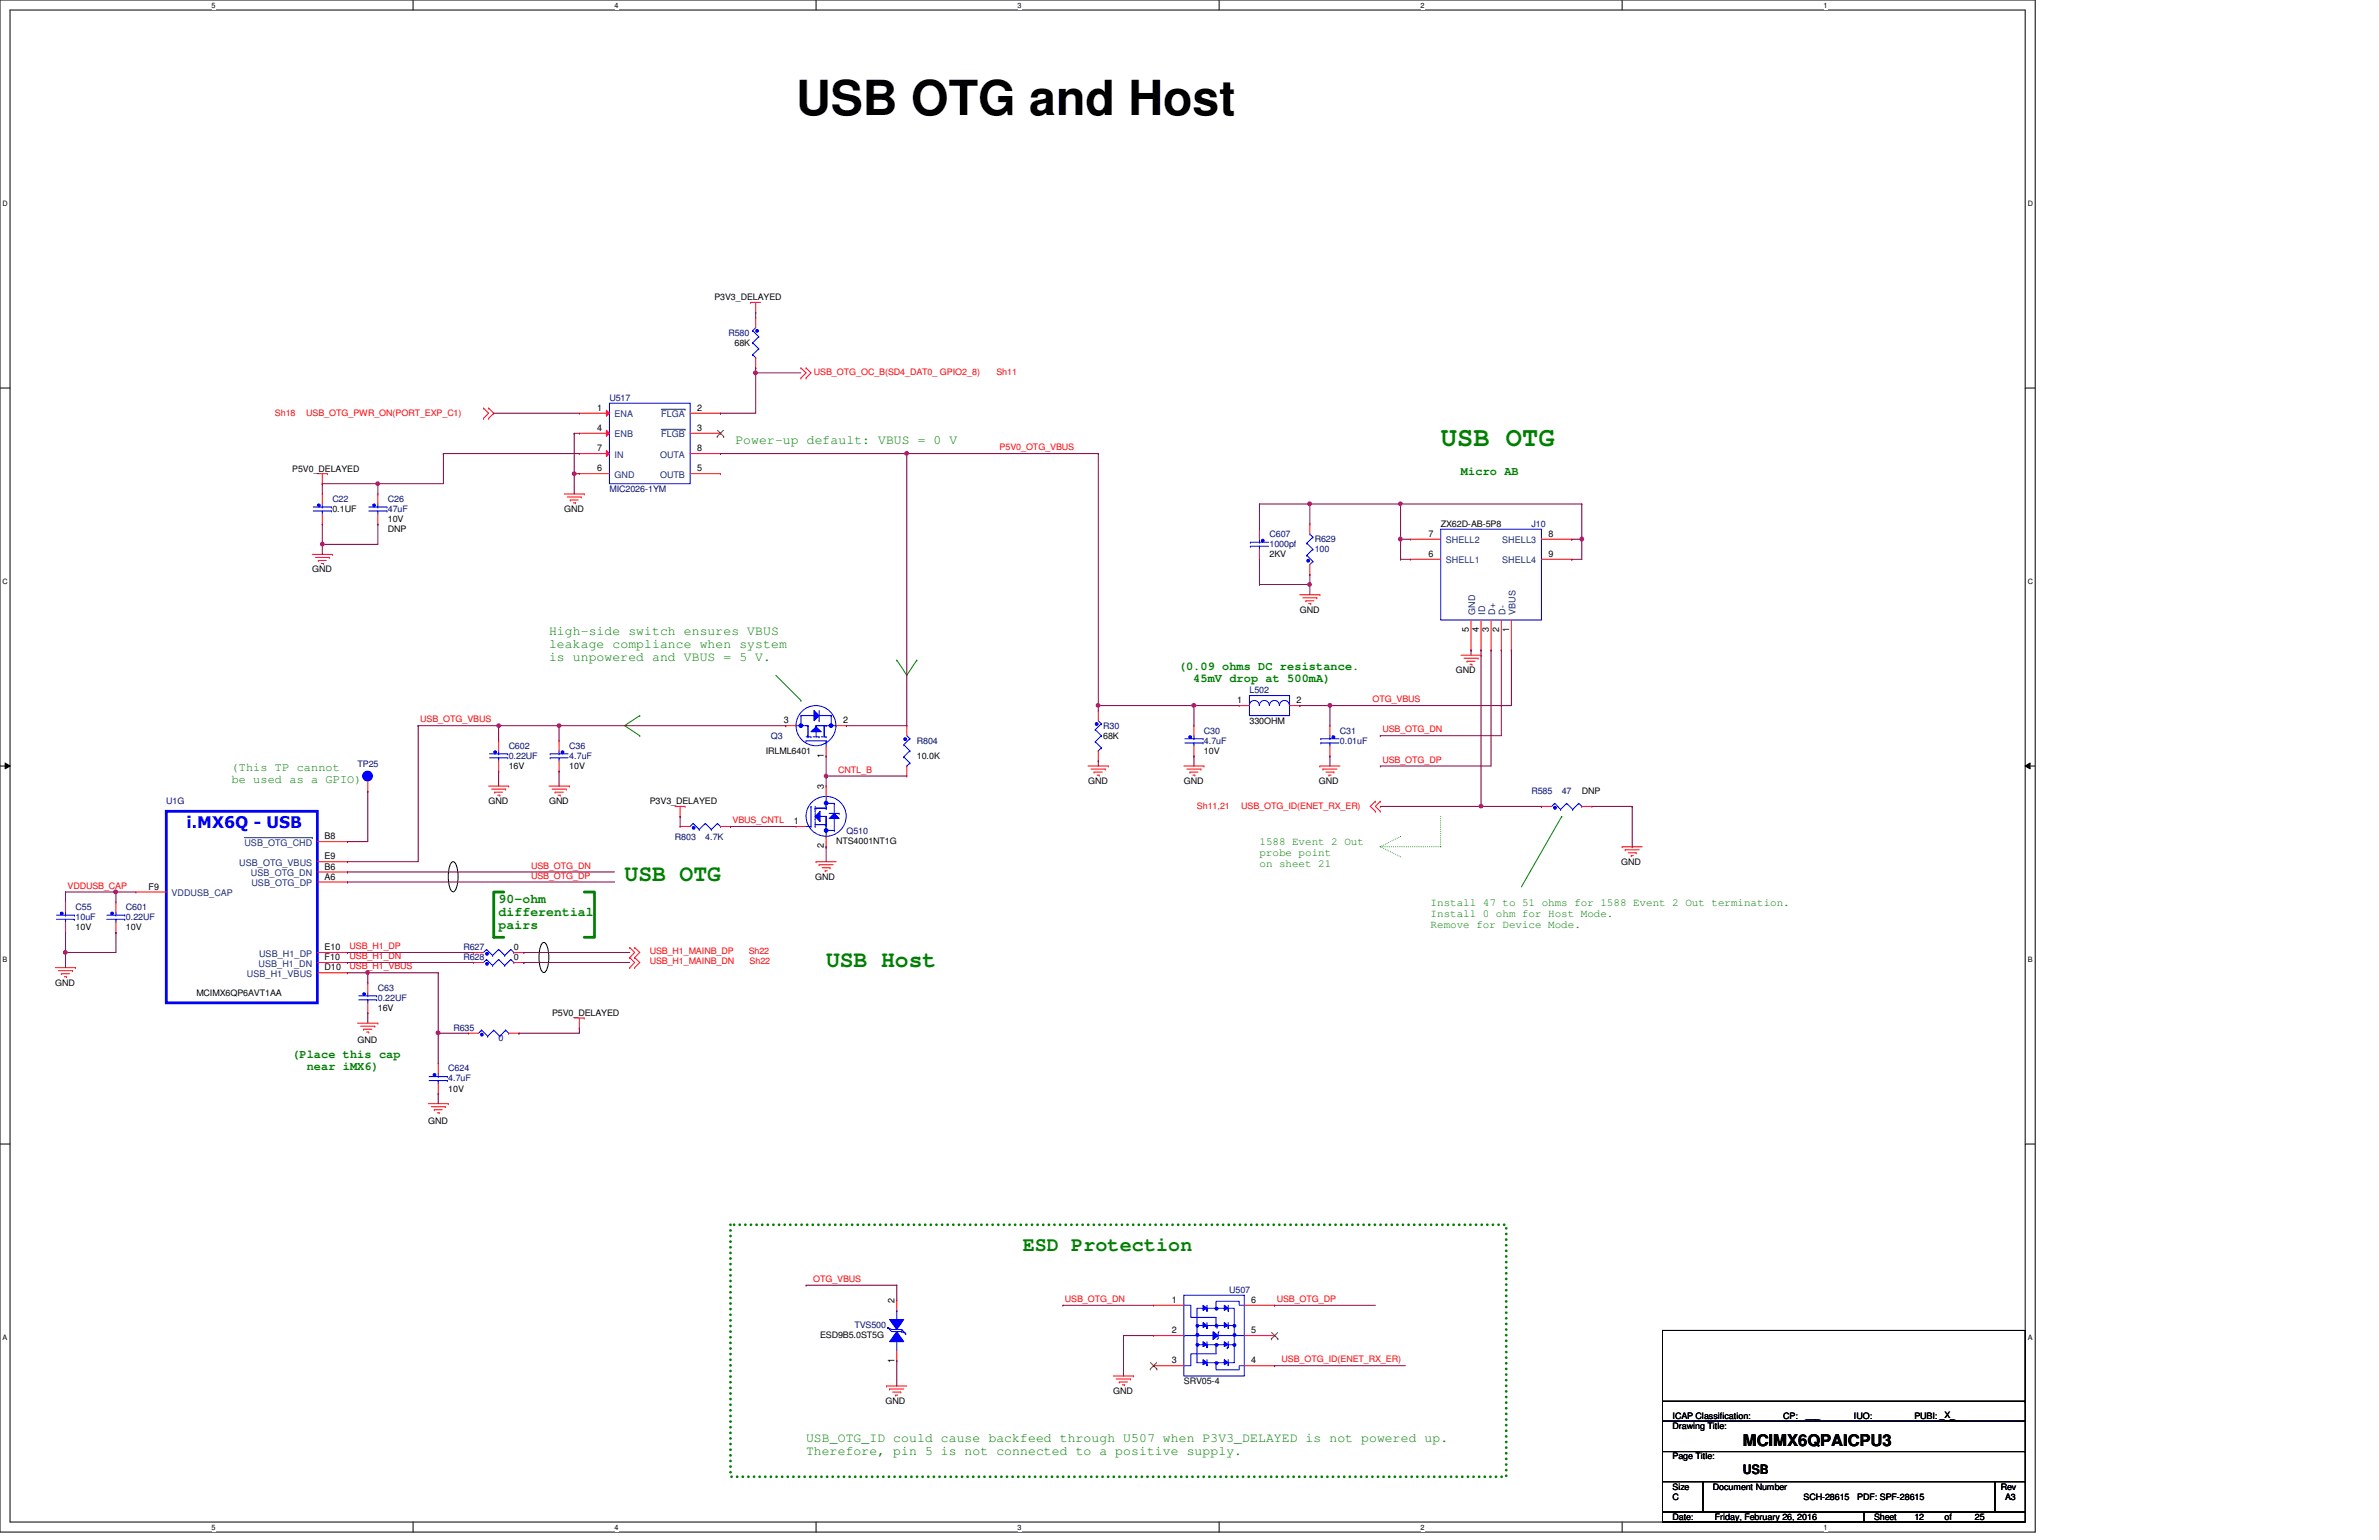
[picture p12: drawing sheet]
<svg xmlns="http://www.w3.org/2000/svg" width="432mm" height="279mm" viewBox="0 0 432 279" stroke-linecap="round" stroke-linejoin="round" font-family="sans-serif">
<defs><g id="words">
<text font-size="8.8" x="144.5" y="20.9">USB OTG and Host</text>
<text font-size="4.9" fill="#008000" x="261.5" y="80.9">USB OTG</text>
<g font-size="4.2" fill="#008000">
<text x="113.4" y="159.9">USB OTG</text>
<text x="149.9" y="175.4">USB Host</text>
</g>
<text font-size="3.6" fill="#008000" x="185.6" y="227">ESD Protection</text>
<text font-size="2.9" fill="#00f" x="33.8" y="150.2">i.MX6Q - USB</text>
<text font-size="2.9" x="316.4" y="262.4">MCIMX6QPAICPU3</text>
<g font-size="2.4" fill="#008000">
<text x="133.5" y="80.5">Power-up default: VBUS = 0 V</text>
<text x="99.7" y="115.3">High-side switch ensures VBUS</text>
<text x="99.7" y="117.6">leakage compliance when system</text>
<text x="99.7" y="120">is unpowered and VBUS = 5 V.</text>
<text x="90.5" y="163.8">90-ohm</text>
<text x="90.5" y="166.2">differential</text>
<text x="90.5" y="168.5">pairs</text>
<text x="146.3" y="261.6">USB_OTG_ID could cause backfeed through U507 when P3V3_DELAYED is not powered up.</text>
<text x="146.3" y="263.9">Therefore, pin 5 is not connected to a positive supply.</text>
</g>
<text font-size="2.4" x="316.4" y="267.4">USB</text>
<g font-size="2.2" fill="#008000">
<text x="265.2" y="86.2">Micro AB</text>
<text x="214" y="121.5">(0.09 ohms DC resistance.</text>
<text x="216.6" y="123.7">45mV drop at 500mA)</text>
<text x="42" y="139.8">(This TP cannot</text>
<text x="42" y="142">be used as a GPIO)</text>
<text x="53" y="192">(Place this cap</text>
<text x="55.7" y="194.1">near iMX6)</text>
</g>
<g font-size="2" fill="#008000">
<text x="228.6" y="153.3">1588 Event 2 Out</text>
<text x="228.6" y="155.3">probe point</text>
<text x="228.6" y="157.3">on sheet 21</text>
<text x="259.7" y="164.3">Install 47 to 51 ohms for 1588 Event 2 Out termination.</text>
<text x="259.7" y="166.3">Install 0 ohm for Host Mode.</text>
<text x="259.7" y="168.3">Remove for Device Mode.</text>
</g>
<g font-size="1.7">
<text x="108.4" y="74.5">1</text>
<text x="126.5" y="74.5">2</text>
<text x="108.4" y="78.2">4</text>
<text x="108.4" y="81.9">7</text>
<text x="126.5" y="78.2">3</text>
<text x="126.5" y="81.9">8</text>
<text x="108.4" y="85.5">6</text>
<text x="126.5" y="85.5">5</text>
<text x="259.3" y="101">6</text>
<text x="259.3" y="97.4">7</text>
<text x="281.1" y="97.4">8</text>
<text x="281.1" y="101">9</text>
<text x="266.6" y="114.6" transform="rotate(-90 266.6 114.6)">5</text>
<text x="268.4" y="114.6" transform="rotate(-90 268.4 114.6)">4</text>
<text x="270.2" y="114.6" transform="rotate(-90 270.2 114.6)">3</text>
<text x="272.1" y="114.6" transform="rotate(-90 272.1 114.6)">2</text>
<text x="273.9" y="114.6" transform="rotate(-90 273.9 114.6)">1</text>
<text x="142.3" y="131.2">3</text>
<text x="153" y="131.2">2</text>
<text x="224.6" y="127.6">1</text>
<text x="235.3" y="127.6">2</text>
<text x="149.5" y="137.5" transform="rotate(-90 149.5 137.5)">1</text>
<text x="149.5" y="143.2" transform="rotate(-90 149.5 143.2)">3</text>
<text x="144.1" y="149.5">1</text>
<text x="58.9" y="155.9">E9</text>
<text x="58.9" y="152.3">B8</text>
<text x="149.5" y="153.9" transform="rotate(-90 149.5 153.9)">2</text>
<text x="27" y="161.4">F9</text>
<text x="58.9" y="157.8">B6</text>
<text x="58.9" y="159.6">A6</text>
<text x="58.9" y="172.4">E10</text>
<text x="58.9" y="174.2">F10</text>
<text x="58.9" y="176.1">D10</text>
<text x="162.3" y="236.5" transform="rotate(-90 162.3 236.5)">2</text>
<text x="212.7" y="236.4">1</text>
<text x="227.1" y="236.4">6</text>
<text x="212.7" y="241.9">2</text>
<text x="227.1" y="241.9">5</text>
<text x="162.3" y="247.2" transform="rotate(-90 162.3 247.2)">1</text>
<text x="212.7" y="247.4">3</text>
<text x="227.1" y="247.4">4</text>
</g>
<g font-size="1.7" fill="#004080">
<text x="111.5" y="75.7">ENA</text>
<text x="120" y="75.7">FLGA</text>
<text x="111.5" y="79.4">ENB</text>
<text x="111.5" y="83.1">IN</text>
<text x="119.8" y="83.1">OUTA</text>
<text x="120" y="79.4">FLGB</text>
<text x="111.5" y="86.7">GND</text>
<text x="119.8" y="86.7">OUTB</text>
<text x="262.4" y="98.6">SHELL2</text>
<text x="272.7" y="98.6">SHELL3</text>
<text x="262.4" y="102.2">SHELL1</text>
<text x="272.7" y="102.2">SHELL4</text>
<text x="267.8" y="111.5" transform="rotate(-90 267.8 111.5)">GND</text>
<text x="269.6" y="111.5" transform="rotate(-90 269.6 111.5)">ID</text>
<text x="271.4" y="111.5" transform="rotate(-90 271.4 111.5)">D+</text>
<text x="273.3" y="111.5" transform="rotate(-90 273.3 111.5)">D-</text>
<text x="275.1" y="111.5" transform="rotate(-90 275.1 111.5)">VBUS</text>
<text x="44.4" y="153.5">USB_OTG_CHD</text>
<text x="43.4" y="157.1">USB_OTG_VBUS</text>
<text x="45.6" y="159">USB_OTG_DN</text>
<text x="45.6" y="160.8">USB_OTG_DP</text>
<text x="31.1" y="162.6">VDDUSB_CAP</text>
<text x="47" y="173.6">USB_H1_DP</text>
<text x="44.8" y="177.2">USB_H1_VBUS</text>
<text x="46.9" y="175.4">USB_H1_DN</text>
</g>
<g font-size="1.6">
<text x="129.7" y="54.5">P3V3_DELAYED</text>
<text x="133.3" y="62.7">68K</text>
<text x="53" y="85.6">P5V0_DELAYED</text>
<text x="60.3" y="92.9">0.1UF</text>
<text x="70.4" y="94.7">10V</text>
<text x="102.4" y="92.9">GND</text>
<text x="261.5" y="95.6">ZX62D-AB-5P8</text>
<text x="70.4" y="96.5">DNP</text>
<text x="230.4" y="101.1">2KV</text>
<text x="56.7" y="103.8">GND</text>
<text x="235.9" y="111.2">GND</text>
<text x="264.2" y="122.1">GND</text>
<text x="226.8" y="131.3">330OHM</text>
<text x="139" y="136.8">IRLML6401</text>
<text x="166.4" y="137.7">10.0K</text>
<text x="200.2" y="134">68K</text>
<text x="218.5" y="136.8">10V</text>
<text x="92.3" y="139.5">16V</text>
<text x="103.3" y="139.5">10V</text>
<text x="197.5" y="142.2">GND</text>
<text x="214.9" y="142.2">GND</text>
<text x="239.4" y="142.2">GND</text>
<text x="88.7" y="145.9">GND</text>
<text x="99.7" y="145.9">GND</text>
<text x="117.9" y="145.9">P3V3_DELAYED</text>
<text x="287.1" y="144.1">DNP</text>
<text x="151.8" y="153.2">NTS4001NT1G</text>
<text x="148" y="159.6">GND</text>
<text x="294.3" y="156.9">GND</text>
<text x="13.7" y="168.8">10V</text>
<text x="22.9" y="168.8">10V</text>
<text x="93.3" y="172.4">0</text>
<text x="10" y="178.8">GND</text>
<text x="93.3" y="174.2">0</text>
<text x="35.6" y="180.6">MCIMX6QP6AVT1AA</text>
<text x="68.6" y="183.4">16V</text>
<text x="100.2" y="184.3">P5V0_DELAYED</text>
<text x="64.9" y="189.2">GND</text>
<text x="77.7" y="203.9">GND</text>
<text x="81.4" y="198">10V</text>
<text x="148.8" y="242.8">ESD9B5.0ST5G</text>
<text x="214.9" y="251.1">SRV05-4</text>
<text x="160.7" y="254.7">GND</text>
<text x="202.1" y="252.9">GND</text>
<text x="303.6" y="257.5">ICAP Classification:</text>
<text x="323.7" y="257.5">CP:</text>
<text x="327.7" y="257.3">___</text>
<text x="336.5" y="257.5">IUO:</text>
<text x="347.5" y="257.5">PUBI: _X_</text>
<text x="352.9" y="257.5">___</text>
<text x="303.6" y="259.3">Drawing Title:</text>
<text x="303.6" y="264.8">Page Title:</text>
<text x="303.6" y="270.3">Size</text>
<text x="303.6" y="275.8">Date:</text>
<text x="303.6" y="272.1">C</text>
<text x="310.9" y="270.3">Document Number</text>
<text x="311.2" y="275.8">Friday, February 26, 2016</text>
<text x="327.4" y="272.1">SCH-28615</text>
<text x="337.1" y="272.1">PDF: SPF-28615</text>
<text x="340.1" y="275.8">Sheet</text>
<text x="347.5" y="275.8">12</text>
<text x="352.9" y="275.8">of</text>
<text x="358.4" y="275.8">25</text>
<text x="363.2" y="270.3">Rev</text>
<text x="363.9" y="272.1">A3</text>
</g>
<g font-size="1.6" fill="#000080">
<text x="132.2" y="60.9">R580</text>
<text x="110.6" y="72.8">U517</text>
<text x="110.6" y="89.2">MIC2026-1YM</text>
<text x="60.3" y="91.1">C22</text>
<text x="70.4" y="91.1">C26</text>
<text x="70.4" y="92.9">47uF</text>
<text x="278" y="95.6">J10</text>
<text x="230.4" y="97.5">C607</text>
<text x="230.4" y="99.3">1000pf</text>
<text x="238.6" y="98.3">R629</text>
<text x="238.6" y="100.2">100</text>
<text x="226.8" y="125.8">L502</text>
<text x="92.3" y="135.8">C602</text>
<text x="92.3" y="137.7">0.22UF</text>
<text x="103.3" y="135.8">C36</text>
<text x="103.3" y="137.7">4.7uF</text>
<text x="139.9" y="134">Q3</text>
<text x="166.4" y="134.9">R804</text>
<text x="200.2" y="132.2">R30</text>
<text x="218.5" y="133.1">C30</text>
<text x="218.5" y="134.9">4.7uF</text>
<text x="243.2" y="133.1">C31</text>
<text x="243.2" y="134.9">0.01uF</text>
<text x="64.9" y="139.1">TP25</text>
<text x="30.2" y="145.9">U1G</text>
<text x="278" y="144.1">R585</text>
<text x="283.5" y="144.1">47</text>
<text x="122.5" y="152.3">R803</text>
<text x="128" y="152.3">4.7K</text>
<text x="153.6" y="151.4">Q510</text>
<text x="13.7" y="165.1">C55</text>
<text x="13.7" y="166.9">10uF</text>
<text x="22.9" y="165.1">C601</text>
<text x="22.9" y="166.9">0.22UF</text>
<text x="84.1" y="172.4">R627</text>
<text x="68.6" y="179.7">C63</text>
<text x="84.1" y="174.2">R628</text>
<text x="68.6" y="181.6">0.22UF</text>
<text x="82.3" y="187.1">R635</text>
<text x="90.5" y="188.9">0</text>
<text x="81.4" y="194.4">C624</text>
<text x="81.4" y="196.2">4.7uF</text>
<text x="223.1" y="234.6">U507</text>
<text x="155.1" y="241">TVS500</text>
</g>
<g font-size="1.6" fill="#f00">
<text x="147.7" y="68">USB_OTG_OC_B(SD4_DAT0_ GPIO2_8)</text>
<text x="180.8" y="68">Sh11</text>
<text x="49.9" y="75.5">Sh18</text>
<text x="55.6" y="75.5">USB_OTG_PWR_ON(PORT_EXP_C1)</text>
<text x="181.4" y="81.7">P5V0_OTG_VBUS</text>
<text x="76.3" y="131.1">USB_OTG_VBUS</text>
<text x="249.1" y="127.4">OTG_VBUS</text>
<text x="250.9" y="132.9">USB_OTG_DN</text>
<text x="152.1" y="140.2">CNTL_B</text>
<text x="250.9" y="138.4">USB_OTG_DP</text>
<text x="133" y="149.4">VBUS_CNTL</text>
<text x="217.3" y="146.8">Sh11,21</text>
<text x="225.3" y="146.8">USB_OTG_ID(ENET_RX_ER)</text>
<text x="12.3" y="161.2">VDDUSB_CAP</text>
<text x="96.4" y="157.6">USB_OTG_DN</text>
<text x="96.4" y="159.4">USB_OTG_DP</text>
<text x="63.5" y="172.2">USB_H1_DP</text>
<text x="117.9" y="173.1">USB_H1_MAINB_DP</text>
<text x="135.9" y="173.1">Sh22</text>
<text x="63.5" y="174">USB_H1_DN</text>
<text x="63.5" y="175.9">USB_H1_VBUS</text>
<text x="117.9" y="175">USB_H1_MAINB_DN</text>
<text x="136.1" y="175">Sh22</text>
<text x="147.6" y="232.6">OTG_VBUS</text>
<text x="193.3" y="236.2">USB_OTG_DN</text>
<text x="231.7" y="236.2">USB_OTG_DP</text>
<text x="232.6" y="247.2">USB_OTG_ID(ENET_RX_ER)</text>
</g>
<g font-size="1.3">
<text x="38.4" y="1.4">5</text>
<text x="111.5" y="1.4">4</text>
<text x="184.7" y="1.4">3</text>
<text x="257.9" y="1.4">2</text>
<text x="331" y="1.4">1</text>
<text x=".5" y="37.3">D</text>
<text x="368" y="37.3">D</text>
<text x=".5" y="105.9">C</text>
<text x="368" y="105.9">C</text>
<text x=".5" y="174.5">B</text>
<text x="368" y="174.5">B</text>
<text x=".5" y="243">A</text>
<text x="368" y="243">A</text>
<text x="38.4" y="277.5">5</text>
<text x="111.5" y="277.5">4</text>
<text x="184.7" y="277.5">3</text>
<text x="257.9" y="277.5">2</text>
<text x="331" y="277.5">1</text>
</g>
</g></defs>
<path d="M0 0h369.4v278h-369.4zM1.8 1.8h365.8v274.3h-365.8z" fill="none" stroke="#000" stroke-width=".18"/>
<g fill="#fff">
<path d="M38.4 .2h.7v1.5h-.7z"/>
<path d="M38.4 276.4h.7v1.4h-.7z"/>
</g>
<path d="M75 0v1.8M75 276.1v1.9" fill="none" stroke="#000" stroke-width=".18"/>
<g fill="#fff">
<path d="M111.5 .2h.8v1.5h-.8z"/>
<path d="M111.5 276.4h.8v1.4h-.8z"/>
</g>
<path d="M148.1 0v1.8M148.1 276.1v1.9" fill="none" stroke="#000" stroke-width=".18"/>
<g fill="#fff">
<path d="M184.7 .2h.7v1.5h-.7z"/>
<path d="M184.7 276.4h.7v1.4h-.7z"/>
</g>
<path d="M221.3 0v1.8M221.3 276.1v1.9" fill="none" stroke="#000" stroke-width=".18"/>
<g fill="#fff">
<path d="M257.9 .2h.7v1.5h-.7z"/>
<path d="M257.9 276.4h.7v1.4h-.7z"/>
</g>
<path d="M294.4 0v1.8M294.4 276.1v1.9" fill="none" stroke="#000" stroke-width=".18"/>
<g fill="#fff">
<path d="M331 .2h.7v1.5h-.7z"/>
<path d="M331 276.4h.7v1.4h-.7z"/>
<path d="M.5 36.1h.9v1.5h-.9z"/>
<path d="M368 36.1h1v1.5h-1z"/>
<path d="M.5 104.7h.9v1.5h-.9z"/>
<path d="M368 104.7h1v1.5h-1z"/>
</g>
<path d="M0 70.4h1.8M367.6 70.4h1.8" fill="none" stroke="#000" stroke-width=".18"/>
<g fill="#fff">
<path d="M.5 173.3h.8v1.5h-.8z"/>
<path d="M368 173.3h.9v1.5h-.9z"/>
</g>
<path d="M0 139h1.8M.9 138.4l.9 .6-.9 .5zM367.6 139l.9-.6v1.1zM367.6 139h1.8" fill="none" stroke="#000" stroke-width=".18"/>
<path d="M.9 138.4l.9 .6-.9 .5zM367.6 139l.9-.6v1.1z" fill="#000"/>
<g fill="#fff">
<path d="M.5 241.9h.8v1.4h-.8z"/>
<path d="M368 241.9h.9v1.4h-.9z"/>
</g>
<g fill="none" stroke="#000" stroke-width=".18">
<path d="M82 156.4l.3-.1a1.46 1.46 0 0 1 .7 1.4l.1 1.3a4.5 4.5 0 0 1-.6 2.7l-.2 .1a1.44 1.44 0 0 1-.8-1.4l-.1-1.4a4.3 4.3 0 0 1 .6-2.6zM98.5 171.1l.2-.1a1.46 1.46 0 0 1 .8 1.3l.1 1.4a4.5 4.5 0 0 1-.7 2.6l-.2 .1a1.44 1.44 0 0 1-.8-1.3l-.1-1.4a4.3 4.3 0 0 1 .7-2.6zM0 207.6h1.8M367.6 207.6h1.8M301.8 257.9h65.8v5.5h-65.8zM301.8 241.4h65.8v16.5h-65.8zM301.8 254.2h65.8M367.6 254.2h.1M301.8 263.4h65.8v5.4h-65.8zM301.8 268.8h7.3v5.5h-7.3zM301.8 274.3h36.5v1.8h-36.5zM309.1 268.8h53v5.5h-53z"/>
<path d="M338.3 274.3h29.3v1.8h-29.3zM362.1 268.8h5.5v5.5h-5.5z"/>
</g>
<path d="M91.4 161.8h-1.8v8.3h1.8M106 161.8h1.9v8.3h-1.9" fill="none" stroke="#008000" stroke-width=".51"/>
<path d="M132.6 222.2h140.8v45.7h-140.8z" fill="none" stroke="#008000" stroke-width=".51" stroke-dasharray="0 1"/>
<path d="M162.8 119.8h.1M162.8 119.8l1.8 2.7 1.8-2.7M166.4 119.8h.1M116.1 129.8h.1M116.1 133.5h.1M116.1 129.8l-2.7 1.9 2.7 1.8M140.8 122.5l4.6 4.6M145.4 127.1h.1M283.5 148.1h.1M283.5 148.1l-7.4 12.8" fill="none" stroke="#008000" stroke-width=".18"/>
<path d="M250.5 153.6h.1M250.5 153.6l3.7-1.8M250.5 153.6l3.7 1.8M254.2 151.8h.1M254.2 155.4h.1M261.5 148.1v5.5M261.5 153.6h.1M261.5 153.6h-11" fill="none" stroke="#008000" stroke-width=".18" stroke-dasharray="0 .3"/>
<g fill="none" stroke="#f00" stroke-width=".18">
<path d="M136.2 54.9h.1M136.2 54.9h1.8M137.2 56.7h.1M137.2 54.9v1.8M87.8 75.9h.1M87.8 74h.1M87.8 74l.9 1-.9 .9M88.7 74h.1M88.7 75.9h.1M88.7 74l.9 1-.9 .9M145.4 68.6h.1M145.4 66.8h.1"/>
<path d="M145.4 66.8l.9 .8-.9 1M146.3 68.6h.1M146.3 66.8h.1M146.3 66.8l.9 .8-.9 1M57.6 85.9h1.8M58.5 87.8h.1M58.5 85.9v1.9M59.4 85.9h.1M102.4 89.6h3.6M103 90.2h2.5M103.5 90.7h.1M103.5 90.7h1.4"/>
<path d="M104.1 91.2h.3M104.4 91.2h.1M105.5 90.2h.1M106 89.6h.1M56.7 100.6h3.6M57.2 101.1h2.6M57.8 101.7h.1M57.8 101.7h1.4M58.3 102.2h.4M58.7 102.2h.1M59.8 101.1h.1M60.3 100.6h.1"/>
<path d="M235.9 107.9h3.7M236.5 108.5h2.5M237 109h.1M237 109h1.5M237.5 109.5h.4M237.9 109.5h.1M239 108.5h.1M239.6 107.9h.1M265.2 118.9h3.6M265.7 119.4h2.6M266.3 120h.1M266.3 120h1.4"/>
<path d="M268.3 119.4h.1M268.8 118.9h.1M197.5 139h3.7M198 139.5h2.6M200.6 139.5h.1M201.2 139h.1M214.9 139h3.6M215.4 139.5h2.6M218 139.5h.1M218.5 139h.1M239.6 139h.1M239.6 139h3.6"/>
<path d="M240.1 139.5h.1M240.1 139.5h2.6M266.8 120.5h.4M267.2 120.5h.1M88.7 142.6h3.6M89.2 143.2h2.6M89.8 143.7h.1M89.8 143.7h1.4M90.3 144.3h.4M90.7 144.3h.1M91.8 143.2h.1M92.3 142.6h.1"/>
<path d="M99.7 142.6h3.6M100.2 143.2h2.6M100.8 143.7h.1M100.8 143.7h1.4M101.3 144.3h.4M101.7 144.3h.1M102.8 143.2h.1M103.3 142.6h.1M122.5 146.3h1.8M123.4 148.1h.1M123.4 146.3v1.8M124.3 146.3h.1"/>
<path d="M148.1 156.3h.1M148.1 156.3h3.7M148.7 156.9h.1M148.7 156.9h2.5M149.2 157.4h1.5M149.8 158h.1M149.8 158h.4M150.7 157.4h.1M198.6 140.1h.1M198.6 140.1h1.5M199.1 140.6h.4M199.5 140.6h.1"/>
<path d="M216 140.1h.1M216 140.1h1.4M216.5 140.6h.4M216.9 140.6h.1M240.7 140.1h1.4M241.2 140.6h.1M241.2 140.6h.4M242.1 140.1h.1M249.6 145.4h.1M249.6 147.2h.1M249.6 145.4l-.9 .9 .9 .9M250.5 147.2h.1"/>
<path d="M250.5 145.4h.1M250.5 145.4l-.9 .9 .9 .9M294.4 153.6h.1M294.4 153.6h3.7M295 154.2h.1M295 154.2h2.5M295.5 154.7h1.5M296.1 155.2h.1M296.1 155.2h.4M297 154.7h.1M10 175.6h3.7M10.6 176.1h2.6"/>
<path d="M11.1 176.7h.1M11.1 176.7h1.5M11.7 177.2h.4M12.1 177.2h.1M13.2 176.1h.1M13.7 175.6h.1M114.3 173.7h.1M114.3 171.9h.1M114.3 175.6h.1M114.3 171.9l.9 .9-.9 .9M114.3 173.7l.9 .9-.9 1M115.2 173.7h.1"/>
<path d="M115.2 171.9h.1M115.2 175.6h.1M115.2 171.9l.9 .9-.9 .9M115.2 173.7l.9 .9-.9 1M64.9 185.6h3.7M65.4 186.2h2.6M66 186.7h.1M66 186.7h1.5M66.5 187.2h.4M66.9 187.2h.1M68 186.2h.1M68.6 185.6h.1"/>
<path d="M104.2 184.7h1.8M105.2 186.5h.1M105.2 184.7v1.8M106 184.7h.1M77.7 200.2h3.7M78.3 200.8h2.5M78.8 201.3h.1M78.8 201.3h1.5M79.4 201.9h.3M79.7 201.9h.1M80.8 200.8h.1M81.4 200.2h.1"/>
<path d="M160.9 251.5h.1M160.9 251.5h3.7M161.5 252h.1M161.5 252h2.5M162 252.6h1.5M162.6 253.1h.1M162.6 253.1h.3M163.5 252.6h.1M202.1 249.6h3.6M202.6 250.2h2.6M203.2 250.7h.1M203.2 250.7h1.4"/>
<path d="M203.7 251.2h.4M204.1 251.2h.1M205.2 250.2h.1M205.7 249.6h.1"/>
</g>
<path d="M136.6 60h.1M136.6 60l1.1 1.1M137.2 59.4l-.6 .6M136.6 62.2h.1M136.6 64.3h.1M136.6 62.2l1.1 1.1M136.6 64.3l.6 .6M137.2 64.9h.1M137.7 61.1h.1M137.7 63.3h.1M137.7 61.1l-1.1 1.1M137.7 63.3l-1.1 1" fill="none" stroke="#00f" stroke-width=".18"/>
<circle cx="137.4" cy="60" r=".26" fill="#00f"/>
<g fill="none" stroke="#00f" stroke-width=".18">
<path d="M239.7 134.8h.1M239.7 134h.1M239.7 134.8h3.3M239.7 134h3.3M241.4 134.8h.1M241.4 134.8v.5"/>
<circle cx="137.4" cy="60" r=".26"/>
</g>
<path d="M137.2 57.6h.1M137.2 57.6v1.8M137.2 66.8h.1M137.2 64.9v1.9" fill="none" stroke="#f00" stroke-width=".18"/>
<circle cx="242" cy="133.7" r=".26" fill="#00f"/>
<g fill="none" stroke="#00f" stroke-width=".18">
<path d="M99.9 137.5h.1M99.9 136.8h.1M99.9 137.5h3.2M99.9 136.8h3.2M101.5 137.5h.1M101.5 137.5v.5M241.4 134h.1M241.4 133.5v.5"/>
<circle cx="242" cy="133.7" r=".26"/>
</g>
<path d="M241.4 131.7h.1M241.4 137.2h.1M241.4 131.7v1.8M241.4 135.3v1.9" fill="none" stroke="#f00" stroke-width=".18"/>
<circle cx="102.1" cy="136.5" r=".26" fill="#00f"/>
<g fill="none" stroke="#00f" stroke-width=".18">
<path d="M101.5 136.8h.1M101.5 136.2v.6M19.4 166.8h3.2M19.4 166h3.2M21 166.8h.1M21 166.8v.5M22.6 166.8h.1M22.6 166h.1"/>
<circle cx="102.1" cy="136.5" r=".26"/>
</g>
<path d="M101.5 134.4h.1M101.5 139.9h.1M101.5 134.4v1.8M101.5 138v1.9" fill="none" stroke="#f00" stroke-width=".18"/>
<circle cx="20.4" cy="165.7" r=".26" fill="#00f"/>
<g fill="none" stroke="#00f" stroke-width=".18">
<path d="M261.5 96h18.3v16.5h-18.3zM198.8 132.4h.1M198.8 134.6h.1M198.8 132.4l1.1 1.1M198.8 134.6l1.1 1.1M199.3 136.2h.1M199.3 130.8l.6 .5M199.9 131.3h.1M199.9 133.5h.1M199.9 135.7h.1M199.9 131.3l-1.1 1.1M199.9 133.5l-1.1 1.1"/>
<path d="M199.9 135.7l-.6 .5M21 166h.1M21 165.5v.5"/>
<circle cx="20.4" cy="165.7" r=".26"/>
</g>
<g fill="none" stroke="#f00" stroke-width=".18">
<path d="M256 97.8h.1M256 97.8h5.5M279.8 97.8h5.5M285.3 97.8h.1M256 101.5h.1M256 101.5h5.5M267 117.9h.1M267 112.5v5.4M268.8 117.9h.1M268.8 112.5v5.4M270.6 117.9h.1M270.6 112.5v5.4"/>
<path d="M272.5 117.9h.1M272.5 112.5v5.4M274.3 117.9h.1M274.3 112.5v5.4M279.8 101.5h5.5M285.3 101.5h.1M21 163.7h.1M21 169.2h.1M21 163.7v1.8M21 167.3v1.9"/>
</g>
<circle cx="199.1" cy="131.4" r=".26" fill="#00f"/>
<g fill="none" stroke="#00f" stroke-width=".18">
<path d="M237.2 98.6h.1M237.2 98.6l1.1 1.1M237.7 96.9h.1M237.7 96.9l.6 .6M238.3 99.7h.1M238.3 97.5h.1M238.3 99.7l-1.1 1.1M238.3 97.5l-1.1 1.1M237.2 100.8h.1M237.2 100.8l1.1 1.1M238.3 101.9h.1M238.3 101.9l-.6 .5"/>
<circle cx="199.1" cy="131.4" r=".26"/>
</g>
<path d="M199.3 128.9h.1M199.3 138h.1M199.3 128.9v1.9M199.3 136.2v1.8" fill="none" stroke="#f00" stroke-width=".18"/>
<circle cx="237.4" cy="101.7" r=".26" fill="#00f"/>
<g fill="none" stroke="#00f" stroke-width=".18">
<path d="M125.8 149.4h.1M125.8 149.4l-.5 .5M125.8 149.4l1.1 1.1M126.9 150.5h.1M128 149.4h.1M128 149.4l-1.1 1.1M128 149.4l1.1 1.1M129.1 150.5h.1M130.2 149.4h.1M130.2 149.4l-1.1 1.1M130.2 149.4l.6 .5M130.8 149.9h.1"/>
<circle cx="237.4" cy="101.7" r=".26"/>
</g>
<path d="M237.7 95.1h.1M237.7 95.1v1.8M237.7 104.2h.1M237.7 102.4v1.8" fill="none" stroke="#f00" stroke-width=".18"/>
<circle cx="125.9" cy="150.2" r=".26" fill="#00f"/>
<g fill="none" stroke="#00f" stroke-width=".18">
<path d="M226.9 99.1h.1M226.9 98.4h.1M226.9 99.1h3.4M226.9 98.4h3.4M228.6 99.1h.1M228.6 99.1v.6"/>
<circle cx="125.9" cy="150.2" r=".26"/>
</g>
<path d="M123.4 149.9h.1M123.4 149.9h1.9M130.8 149.9h1.8M132.6 149.9h.1" fill="none" stroke="#f00" stroke-width=".18"/>
<circle cx="229.2" cy="98.1" r=".26" fill="#00f"/>
<g fill="none" stroke="#00f" stroke-width=".18">
<path d="M228.6 98.4h.1M228.6 97.8v.6M10.2 166.8h3.3M10.2 166h3.3M11.9 166.8h.1M11.9 166.8v.5M13.5 166.8h.1M13.5 166h.1"/>
<circle cx="229.2" cy="98.1" r=".26"/>
</g>
<path d="M228.6 96h.1M228.6 96v1.8M228.6 99.7v1.8M228.6 101.5h.1" fill="none" stroke="#f00" stroke-width=".18"/>
<circle cx="11.2" cy="165.7" r=".26" fill="#00f"/>
<g fill="none" stroke="#00f" stroke-width=".18">
<path d="M11.9 166h.1M11.9 165.5v.5"/>
<circle cx="11.2" cy="165.7" r=".26"/>
</g>
<path d="M11.9 163.7h.1M11.9 169.2h.1M11.9 163.7v1.8M11.9 167.3v1.9" fill="none" stroke="#f00" stroke-width=".18"/>
<path d="M148.8 147.2v1.9l-.8-1z" fill="#00f"/>
<g fill="none" stroke="#00f" stroke-width=".18">
<path d="M146.3 149.9h.9M147.2 149.9h.1M147.2 146.3h.1M147.2 146.3v3.6M148 146.6h.1M148 149.9h.1M148 148.7h.1M148 147.2h.1M148 146.6h1.9M148 149.6h1.9M148 146.3v.9M148 147.6v1.1"/>
<path d="M148 149.1v.8M148.1 146.6h.1M148.8 147.2v1.9l-.8-1zM148.8 148.1h1.1M149.8 149.6h.1M149.9 146.6h.1M149.9 148.1h.1M149.9 149.9h.1M149.9 149.6h.1M149.9 151.8h.1M149.9 144.5v2.1M149.9 148.1v3.7"/>
<circle cx="150" cy="148.1" r="3.6"/>
</g>
<path d="M151.4 147.6l.9 .9h-1.8z" fill="#00f"/>
<path d="M149.9 145.8h.1M149.9 150.7h.1M149.9 145.8h1.5M149.9 150.7h1.5M150.5 147.6h1.8M151.4 147.6l.9 .9h-1.8zM151.4 145.8h.1M151.4 150.7h.1M151.4 145.8v1.8M151.4 148.5v2.2M152.3 147.6h.1" fill="none" stroke="#00f" stroke-width=".18"/>
<circle cx="149.9" cy="145.7" r=".34" fill="#00f"/>
<circle cx="149.9" cy="145.7" r=".34" fill="none" stroke="#00f" stroke-width=".18"/>
<circle cx="149.9" cy="150.7" r=".34" fill="#00f"/>
<g fill="none" stroke="#00f" stroke-width=".18">
<path d="M88.9 137.5h3.3M88.9 136.8h3.3M90.5 137.5h.1M90.5 137.5v.5M92.2 137.5h.1M92.2 136.8h.1"/>
<circle cx="149.9" cy="150.7" r=".34"/>
</g>
<path d="M144.5 149.9h.1M144.5 149.9h1.8M149.9 153.6h.1M149.9 142.6h.1M149.9 142.6v1.9M149.9 151.8v1.8" fill="none" stroke="#f00" stroke-width=".18"/>
<circle cx="89.9" cy="136.5" r=".26" fill="#00f"/>
<g fill="none" stroke="#00f" stroke-width=".18">
<path d="M90.5 136.8h.1M90.5 136.2v.6M226.8 126.2h7.3v3.6h-7.3zM228.6 128a.89 .89 0 0 0-1-.9 .89 .89 0 0 0-.8 .9M230.4 128a.89 .89 0 0 0-.9-.9 .89 .89 0 0 0-.9 .9M232.2 128a.89 .89 0 0 0-.9-.9 .89 .89 0 0 0-.9 .9M234 128a.89 .89 0 0 0-.9-.9 .89 .89 0 0 0-.9 .9"/>
<circle cx="89.9" cy="136.5" r=".26"/>
</g>
<path d="M90.5 134.4h.1M90.5 139.9h.1M90.5 134.4v1.8M90.5 138v1.9M224.9 128h.1M224.9 128h1.9M234.1 128h1.8M235.9 128h.1" fill="none" stroke="#f00" stroke-width=".18"/>
<circle cx="66.7" cy="140.8" r=".89" fill="#00f"/>
<g fill="none" stroke="#00f" stroke-width=".18">
<path d="M56.9 92.7h3.3M56.9 92h3.3M58.5 92.7h.1M58.5 92.7v.6M60.2 92.7h.1M60.2 92h.1"/>
<circle cx="66.7" cy="140.8" r=".89"/>
</g>
<path d="M66.8 143.6h.1M66.8 141.7v1.9" fill="none" stroke="#f00" stroke-width=".18"/>
<circle cx="57.9" cy="91.7" r=".26" fill="#00f"/>
<g fill="none" stroke="#00f" stroke-width=".18">
<path d="M58.5 92h.1M58.5 91.4v.6M164 135.1h.1M164 137.3h.1M164 135.1l1.1 1.1M164 137.3l1.1 1.1M164.6 139h.1M164.6 133.5l.5 .5M165.1 134h.1M165.1 136.2h.1M165.1 138.4h.1M165.1 134l-1.1 1.1"/>
<path d="M165.1 136.2l-1.1 1.1M165.1 138.4l-.5 .6"/>
<circle cx="57.9" cy="91.7" r=".26"/>
</g>
<path d="M58.5 89.6h.1M58.5 95.1h.1M58.5 89.6v1.8M58.5 93.3v1.8" fill="none" stroke="#f00" stroke-width=".18"/>
<circle cx="164.3" cy="134.1" r=".26" fill="#00f"/>
<g fill="none" stroke="#00f" stroke-width=".18">
<path d="M214.9 235h10.9v14.6h-10.9zM220.9 240.8h.1M222.8 244.5h.1"/>
<circle cx="164.3" cy="134.1" r=".26"/>
</g>
<path d="M164.6 131.7h.1M164.6 131.7v1.8M164.6 139v1.8M164.6 140.8h.1" fill="none" stroke="#f00" stroke-width=".18"/>
<path d="M218.4 239.9l.7 .6-.7 .3z" fill-rule="evenodd" fill="#00f"/>
<path d="M218.4 239.9l.7 .6-.7 .3z" fill="none" stroke="#00f" stroke-width=".18"/>
<path d="M218.4 243.4l.7 .6-.7 .3z" fill-rule="evenodd" fill="#00f"/>
<path d="M218.4 243.4l.7 .6-.7 .3z" fill="none" stroke="#00f" stroke-width=".18"/>
<path d="M218.4 246.7l.7 .5-.7 .4z" fill-rule="evenodd" fill="#00f"/>
<path d="M218.4 246.7l.7 .5-.7 .4z" fill="none" stroke="#00f" stroke-width=".18"/>
<path d="M222.2 239.9l.7 .6-.7 .3z" fill-rule="evenodd" fill="#00f"/>
<path d="M222.2 239.9l.7 .6-.7 .3z" fill="none" stroke="#00f" stroke-width=".18"/>
<path d="M222.2 243.4l.7 .6-.7 .3z" fill-rule="evenodd" fill="#00f"/>
<path d="M222.2 243.4l.7 .6-.7 .3z" fill="none" stroke="#00f" stroke-width=".18"/>
<path d="M222.2 246.7l.7 .5-.7 .4z" fill-rule="evenodd" fill="#00f"/>
<path d="M219.1 239.9v1.1v-.3M219.1 243.4v1.1v-.4M219.1 246.7v1.1v-.4M222.2 246.7l.7 .5-.7 .4zM222.9 246.7v1.1v-.4M222.9 243.4v1.1v-.4" fill="none" stroke="#00f" stroke-width=".18"/>
<path d="M222.2 236.8l.7 .6-.7 .3z" fill-rule="evenodd" fill="#00f"/>
<path d="M222.2 236.8l.7 .6-.7 .3z" fill="none" stroke="#00f" stroke-width=".18"/>
<path d="M218.4 236.8l.7 .6-.7 .3z" fill-rule="evenodd" fill="#00f"/>
<path d="M218.4 236.8l.7 .6-.7 .3zM219.1 236.8v1.1v-.4M222.9 236.8v1.1v-.4M222.9 239.9v1.1v-.3" fill="none" stroke="#00f" stroke-width=".18"/>
<path d="M220.2 241.6l.9 .7-.9 .7z" fill-rule="evenodd" fill="#00f"/>
<g fill="none" stroke="#00f" stroke-width=".18">
<path d="M214.9 236.8h1.3v2.2h4.5v1.5M218.4 237.4h-1.1v9.8h1.1M219.1 237.4h3.1M222.9 237.4h1.1v9.8h-1.1M225.8 236.8h-.9v-.7h-4.2v1.3M214.9 242.3h.1M214.9 242.3h5.3M217.3 240.5h1.1M217.3 244h1.1M219.1 247.2h3.1M219.1 240.5h3.1M219.1 244h3.1"/>
<path d="M220.2 241.6l.9 .7-.9 .7zM220.7 244v1.6h-4.5v2.2h-1.3M220.7 247.2v1.3h4.2v-.7h.9M221.1 242.3h4.7M221.3 241.6l-.2 .2v1.1l-.2 .1M222.9 240.5h1.1M222.9 244h1.1"/>
</g>
<circle cx="220.8" cy="237.4" r=".26" fill="#00f"/>
<circle cx="220.8" cy="237.4" r=".26" fill="none" stroke="#00f" stroke-width=".18"/>
<circle cx="220.8" cy="240.5" r=".26" fill="#00f"/>
<circle cx="220.8" cy="240.5" r=".26" fill="none" stroke="#00f" stroke-width=".18"/>
<circle cx="224.1" cy="240.5" r=".26" fill="#00f"/>
<circle cx="224.1" cy="240.5" r=".26" fill="none" stroke="#00f" stroke-width=".18"/>
<circle cx="220.8" cy="244" r=".26" fill="#00f"/>
<circle cx="220.8" cy="244" r=".26" fill="none" stroke="#00f" stroke-width=".18"/>
<circle cx="220.8" cy="247.3" r=".26" fill="#00f"/>
<circle cx="220.8" cy="247.3" r=".26" fill="none" stroke="#00f" stroke-width=".18"/>
<circle cx="217.3" cy="242.2" r=".26" fill="#00f"/>
<circle cx="217.3" cy="242.2" r=".26" fill="none" stroke="#00f" stroke-width=".18"/>
<circle cx="224.1" cy="242.2" r=".26" fill="#00f"/>
<circle cx="224.1" cy="242.2" r=".26" fill="none" stroke="#00f" stroke-width=".18"/>
<circle cx="217.3" cy="240.5" r=".26" fill="#00f"/>
<circle cx="217.3" cy="240.5" r=".26" fill="none" stroke="#00f" stroke-width=".18"/>
<circle cx="224.1" cy="244" r=".26" fill="#00f"/>
<circle cx="224.1" cy="244" r=".26" fill="none" stroke="#00f" stroke-width=".18"/>
<circle cx="217.3" cy="244" r=".26" fill="#00f"/>
<g fill="none" stroke="#00f" stroke-width=".18">
<path d="M215.1 134.8h3.3M215.1 134h3.3M216.7 134.8h.1M216.7 134.8v.5M218.4 134.8h.1M218.4 134h.1"/>
<circle cx="217.3" cy="244" r=".26"/>
</g>
<path d="M209.4 236.8h.1M209.4 236.8h5.5M225.8 236.8h5.6M231.4 236.8h.1M209.4 242.3h.1M209.4 247.8h.1M209.4 247.8h5.5M209.4 242.3h5.5M225.8 247.8h5.6M225.8 242.3h5.6M231.4 247.8h.1M231.4 242.3h.1" fill="none" stroke="#f00" stroke-width=".18"/>
<path d="M208.8 248.4h.1M208.8 247.2l1.2 1.2M209.9 247.2l-1.1 1.2M210 248.4h.1M230.8 242.9h.1M230.8 241.8l1.1 1.1M231.9 241.8l-1.1 1.1M231.9 242.9h.1" fill="none" stroke="#804000" stroke-width=".18"/>
<circle cx="216" cy="133.7" r=".26" fill="#00f"/>
<g fill="none" stroke="#00f" stroke-width=".18">
<path d="M216.7 134h.1M216.7 133.5v.5M87.4 186.9h.1M87.4 186.9l-.5 .6M87.4 186.9l1.1 1.1M88.5 188h.1M89.6 186.9h.1M89.6 186.9l-1.1 1.1M89.6 186.9l1.1 1.1M90.7 188h.1M91.8 186.9h.1M91.8 186.9l-1.1 1.1"/>
<path d="M91.8 186.9l.5 .6M92.3 187.5h.1"/>
<circle cx="216" cy="133.7" r=".26"/>
</g>
<path d="M216.7 131.7h.1M216.7 137.2h.1M216.7 131.7v1.8M216.7 135.3v1.9" fill="none" stroke="#f00" stroke-width=".18"/>
<circle cx="87.5" cy="187.7" r=".26" fill="#00f"/>
<g fill="none" stroke="#00f" stroke-width=".18">
<path d="M65.1 181.4h3.3M65.1 180.7h3.3M66.8 181.4h.1M66.8 181.4v.5M68.4 181.4h.1M68.4 180.7h.1"/>
<circle cx="87.5" cy="187.7" r=".26"/>
</g>
<path d="M85 187.5h.1M85 187.5h1.9M92.3 187.5h1.9M94.2 187.5h.1" fill="none" stroke="#f00" stroke-width=".18"/>
<circle cx="66.1" cy="180.4" r=".26" fill="#00f"/>
<g fill="none" stroke="#00f" stroke-width=".18">
<path d="M66.8 180.7h.1M66.8 180.1v.6M162.8 237.7h.1M162.8 237.7v1.9M162.8 243.2h.1M162.8 243.2v1.9"/>
<circle cx="66.1" cy="180.4" r=".26"/>
</g>
<g fill="none" stroke="#f00" stroke-width=".18">
<path d="M57.6 156.3h5.5M57.6 152.7h5.5M57.6 158.2h5.5M63.1 156.3h.1M63.1 152.7h.1M63.1 158.2h.1M24.7 161.8h.1M24.7 161.8h5.5M57.6 160h5.5M57.6 172.8h5.5M57.6 174.6h5.5M57.6 176.5h5.5"/>
<path d="M63.1 160h.1M63.1 172.8h.1M63.1 174.6h.1M63.1 176.5h.1M66.8 178.3h.1M66.8 178.3v1.8M66.8 183.8h.1M66.8 181.9v1.9"/>
</g>
<path d="M30.2 147.2h27.4v34.7h-27.4z" fill="none" stroke="#00f" stroke-width=".51"/>
<path d="M44.4 152h12.3M56.7 152h.1" fill="none" stroke="#004080" stroke-width=".18"/>
<path d="M162.8 241.6l1.2 1.8h-2.5z" fill-rule="evenodd" fill="#00f"/>
<path d="M162.8 241.6l1.2 1.8h-2.5z" fill="none" stroke="#00f" stroke-width=".18"/>
<path d="M161.5 239.4h2.5l-1.2 1.8z" fill-rule="evenodd" fill="#00f"/>
<g fill="none" stroke="#00f" stroke-width=".18">
<path d="M66.9 92.7h3.3M66.9 92h3.3M68.6 92.7h.1M68.6 92.7v.6M70.2 92.7h.1M70.2 92h.1M161.5 239.4h2.5l-1.2 1.8zM161.1 240.8h.1M161.1 240.8l.7 .4h1.9M161.1 240.8l.7 .8h1.9M163.7 241.2h.1M163.7 241.6h.1"/>
<path d="M163.7 241.2l.7 .7M163.7 241.6l.7 .3M164.4 241.9h.1"/>
</g>
<path d="M162.8 235.9h.1M162.8 235.9v1.8M162.8 246.9h.1M162.8 245.1v1.8" fill="none" stroke="#f00" stroke-width=".18"/>
<circle cx="67.9" cy="91.7" r=".26" fill="#00f"/>
<g fill="none" stroke="#00f" stroke-width=".18">
<path d="M68.6 92h.1M68.6 91.4v.6M77.9 196h3.3M77.9 195.3h3.3M79.5 196h.1M79.5 196v.6M81.2 196h.1M81.2 195.3h.1"/>
<circle cx="67.9" cy="91.7" r=".26"/>
</g>
<path d="M68.6 89.6h.1M68.6 95.1h.1M68.6 89.6v1.8M68.6 93.3v1.8" fill="none" stroke="#f00" stroke-width=".18"/>
<circle cx="78.9" cy="195" r=".26" fill="#00f"/>
<g fill="none" stroke="#00f" stroke-width=".18">
<path d="M88.3 172.3h.1M88.3 172.3l-.5 .5M88.3 172.3l1.1 1.1M89.4 173.4h.1M90.5 172.3h.1M90.5 172.3l-1.1 1.1M90.5 172.3l1.1 1.1M91.6 173.4h.1M92.7 172.3h.1M92.7 172.3l-1.1 1.1M92.7 172.3l.6 .5M93.3 172.8h.1"/>
<path d="M79.5 195.3h.1M79.5 194.8v.5"/>
<circle cx="78.9" cy="195" r=".26"/>
</g>
<path d="M79.5 192.9h.1M79.5 198.4h.1M79.5 192.9v1.9M79.5 196.6v1.8" fill="none" stroke="#f00" stroke-width=".18"/>
<circle cx="88.4" cy="173.1" r=".26" fill="#00f"/>
<g fill="none" stroke="#00f" stroke-width=".18">
<path d="M88.3 174.1h.1M88.3 174.1l-.5 .5M88.3 174.1l1.1 1.1M89.4 175.2h.1M90.5 174.1h.1M90.5 174.1l-1.1 1.1M90.5 174.1l1.1 1.1M91.6 175.2h.1M92.7 174.1h.1M92.7 174.1l-1.1 1.1M92.7 174.1l.6 .5M93.3 174.6h.1"/>
<circle cx="88.4" cy="173.1" r=".26"/>
</g>
<path d="M85.9 172.8h.1M85.9 172.8h1.9M93.3 172.8h1.8M95.1 172.8h.1" fill="none" stroke="#f00" stroke-width=".18"/>
<circle cx="88.4" cy="174.9" r=".26" fill="#00f"/>
<g fill="none" stroke="#00f" stroke-width=".18">
<path d="M282.2 145.8h.1M282.2 145.8l-.6 .5M282.2 145.8l1.1 1.1M283.3 146.9h.1M284.4 145.8h.1M284.4 145.8l-1.1 1.1M284.4 145.8l1.1 1.1M285.5 146.9h.1M286.6 145.8h.1M286.6 145.8l-1.1 1.1M286.6 145.8l.5 .5M287.1 146.3h.1"/>
<circle cx="88.4" cy="174.9" r=".26"/>
</g>
<path d="M85.9 174.6h.1M85.9 174.6h1.9M93.3 174.6h1.8M95.1 174.6h.1" fill="none" stroke="#f00" stroke-width=".18"/>
<circle cx="282.2" cy="146.6" r=".26" fill="#00f"/>
<g fill="none" stroke="#00f" stroke-width=".18">
<path d="M144.5 131.7h2.1M146.3 134.4h.1M146.3 133.7h.9M146.3 134.4h3.6M146.6 131.7h.1M146.6 133.5h.1M146.6 133.7h.1M146.6 131.7v2M147.2 133.7h.1M147.6 133.7h1.1M148.1 131.7h.1M148.1 131.7h3.7"/>
<path d="M148.1 131.7v2M148.7 133.7h.1M149.1 133.7h.8M149.6 131.9h.1M149.6 131.7h.1M149.6 131.7v2M149.9 131.7h.1M149.9 133.7h.1M149.9 134.4h.1M149.9 134.4v.9M151.8 131.7h.1"/>
<circle cx="282.2" cy="146.6" r=".26"/>
</g>
<path d="M279.8 146.3h.1M279.8 146.3h1.8M287.1 146.3h1.8M288.9 146.3h.1" fill="none" stroke="#f00" stroke-width=".18"/>
<path d="M147.7 128.9l1 .9-1 1z" fill="#00f"/>
<path d="M145.4 129.8h.1M145.4 129.8h2.3M145.4 129.8v1.9M147.7 128.9l1 .9-1 1zM147.7 129.8h.1M148.7 130.8h.1M148.7 128.9v1.9M148.7 129.8h2.2M150.9 129.8h.1M150.9 129.8v1.9" fill="none" stroke="#00f" stroke-width=".18"/>
<circle cx="150.8" cy="131.7" r=".34" fill="#00f"/>
<circle cx="150.8" cy="131.7" r=".34" fill="none" stroke="#00f" stroke-width=".18"/>
<circle cx="145.4" cy="131.7" r=".34" fill="#00f"/>
<g fill="none" stroke="#00f" stroke-width=".18">
<circle cx="145.4" cy="131.7" r=".34"/>
<circle cx="148.1" cy="131.6" r="3.6"/>
</g>
<path d="M147.2 132.8l.9-.9 1 .9z" fill="#00f"/>
<path d="M110.6 73.2h14.7v14.6h-14.7zM147.2 132.8l.9-.9 1 .9z" fill="none" stroke="#00f" stroke-width=".18"/>
<path d="M142.6 131.7h.1M142.6 131.7h1.9M149.9 137.2h.1M149.9 135.3v1.9M151.8 131.7h1.8M153.6 131.7h.1" fill="none" stroke="#f00" stroke-width=".18"/>
<path d="M110.1 74.4l.5 .6-.5 .5z" fill="#f00"/>
<path d="M105.2 75h.1M105.2 75h5.4M110.1 74.4l.5 .6-.5 .5zM125.3 75h5.5M125.3 78.6h5.5M130.8 75h.1M130.8 78.6h.1" fill="none" stroke="#f00" stroke-width=".18"/>
<path d="M120 74.3h4.3M120 77.9h4.3M124.3 74.3h.1M124.3 77.9h.1" fill="none" stroke="#004080" stroke-width=".18"/>
<path d="M130.2 79.2h.1M130.2 78.1l1.2 1.1M131.3 78.1l-1.1 1.1M131.4 79.2h.1" fill="none" stroke="#804000" stroke-width=".18"/>
<path d="M110.1 78.1l.5 .5-.5 .6z" fill="#f00"/>
<path d="M105.2 78.6h.1M105.2 78.6h5.4M110.1 78.1l.5 .5-.5 .6zM105.2 85.9h.1M105.2 85.9h5.4M125.3 85.9h5.5M130.8 85.9h.1" fill="none" stroke="#f00" stroke-width=".18"/>
<path d="M110.1 81.7l.5 .6-.5 .5z" fill="#f00"/>
<path d="M105.2 82.3h.1M105.2 82.3h5.4M110.1 81.7l.5 .6-.5 .5zM125.3 82.3h5.5M130.8 82.3h.1" fill="none" stroke="#f00" stroke-width=".18"/>
<path d="M268.8 117.9h.1M268.8 117.9v28.4M270.6 117.9h.1M270.6 117.9v21.1h-20.1M272.5 117.9h.1M272.5 117.9v15.6h-22M250.5 133.5h.1M250.5 139h.1" fill="none" stroke="#800040" stroke-width=".18"/>
<circle cx="268.8" cy="146.3" r=".34" fill="#f0f"/>
<circle cx="268.8" cy="146.3" r=".34" fill="none" stroke="#f0f" stroke-width=".18"/>
<path d="M237.7 106h.1M237.7 106v1.9M241.4 128h.1M241.4 128h32.9M250.5 146.3h.1M250.5 146.3h18.3" fill="none" stroke="#800040" stroke-width=".18"/>
<circle cx="241.4" cy="128" r=".34" fill="#f0f"/>
<circle cx="241.4" cy="128" r=".34" fill="none" stroke="#f0f" stroke-width=".18"/>
<g fill="none" stroke="#800040" stroke-width=".18">
<path d="M254.2 97.8h.1M254.2 97.8v3.7M285.3 97.8h.1M285.3 97.8h1.8M287.1 97.8h.1M287.1 97.8v3.7h-1.8M254.2 101.5h.1M254.2 101.5h1.8M267 117.9h.1M267 117.9v1M274.3 117.9h.1M274.3 117.9v10.1"/>
<path d="M285.3 101.5h.1"/>
</g>
<circle cx="287.1" cy="97.8" r=".35" fill="#f0f"/>
<circle cx="287.1" cy="97.8" r=".35" fill="none" stroke="#f0f" stroke-width=".18"/>
<path d="M254.2 97.8h.1M254.2 97.8h1.8M287.1 91.4h.1M287.1 91.4v6.4" fill="none" stroke="#800040" stroke-width=".18"/>
<circle cx="254.2" cy="97.8" r=".35" fill="#f0f"/>
<circle cx="254.2" cy="97.8" r=".35" fill="none" stroke="#f0f" stroke-width=".18"/>
<path d="M254.2 91.4h.1M254.2 91.4v6.4M228.6 106h.1M228.6 106h9.1" fill="none" stroke="#800040" stroke-width=".18"/>
<circle cx="237.7" cy="106" r=".34" fill="#f0f"/>
<circle cx="237.7" cy="106" r=".34" fill="none" stroke="#f0f" stroke-width=".18"/>
<path d="M228.6 91.4h.1M228.6 91.4v4.6M228.6 91.4h9.1M237.7 91.4h.1M237.7 91.4v3.7M228.6 101.5h.1M228.6 101.5v4.5M237.7 104.2h.1M237.7 104.2v1.8" fill="none" stroke="#800040" stroke-width=".18"/>
<circle cx="237.7" cy="91.4" r=".34" fill="#f0f"/>
<circle cx="237.7" cy="91.4" r=".34" fill="none" stroke="#f0f" stroke-width=".18"/>
<path d="M254.2 91.4h.1M254.2 91.4h32.9" fill="none" stroke="#800040" stroke-width=".18"/>
<circle cx="254.2" cy="91.4" r=".34" fill="#f0f"/>
<circle cx="254.2" cy="91.4" r=".34" fill="none" stroke="#f0f" stroke-width=".18"/>
<g fill="none" stroke="#800040" stroke-width=".18">
<path d="M216.7 128h.1M216.7 137.2h.1M216.7 128v3.7M216.7 137.2v1.8M216.7 128h8.2M235.9 128h.1M235.9 128h5.5M241.4 128h.1M241.4 137.2h.1M241.4 128v3.7M241.4 137.2v1.8M11.9 172.8h.1"/>
<path d="M11.9 172.8h9.1M11.9 172.8v2.8M192.9 236.8h.1M192.9 236.8h16.5M231.4 236.8h.1M231.4 236.8h18.2M203.9 242.3h.1M203.9 242.3h5.5M203.9 242.3v7.3"/>
</g>
<circle cx="11.8" cy="172.8" r=".34" fill="#f0f"/>
<circle cx="11.8" cy="172.8" r=".34" fill="none" stroke="#f0f" stroke-width=".18"/>
<path d="M58.5 98.8h.1M58.5 98.8v1.8M58.5 98.8h10.1M63.1 152.7h.1M66.8 143.6h.1M66.8 143.6v9.1h-3.7" fill="none" stroke="#800040" stroke-width=".18"/>
<circle cx="58.5" cy="98.7" r=".34" fill="#f0f"/>
<circle cx="58.5" cy="98.7" r=".34" fill="none" stroke="#f0f" stroke-width=".18"/>
<path d="M58.5 87.8h.1M58.5 87.8h10.1M66.8 176.5h.1M66.8 176.5h12.7" fill="none" stroke="#800040" stroke-width=".18"/>
<circle cx="66.7" cy="176.4" r=".34" fill="#f0f"/>
<circle cx="66.7" cy="176.4" r=".34" fill="none" stroke="#f0f" stroke-width=".18"/>
<g fill="none" stroke="#800040" stroke-width=".18">
<path d="M75.9 131.7h.1M75.9 131.7v24.6h-12.8M75.9 131.7h25.6M90.5 131.7h.1M63.1 156.3h.1M63.1 158.2h.1M63.1 158.2h48.4M63.1 160h.1M63.1 172.8h.1M63.1 174.6h.1M63.1 160h48.4M63.1 174.6h22.8"/>
<path d="M63.1 172.8h22.8M66.8 176.5h.1M66.8 176.5v1.8M79.5 176.5h.1M79.5 176.5v11M95.1 174.6h.1M95.1 172.8h.1M95.1 174.6h19.2M95.1 172.8h19.2M94.2 187.5h.1M94.2 187.5h11"/>
</g>
<circle cx="101.5" cy="131.7" r=".34" fill="#f0f"/>
<circle cx="101.5" cy="131.7" r=".34" fill="none" stroke="#f0f" stroke-width=".18"/>
<circle cx="90.5" cy="131.7" r=".34" fill="#f0f"/>
<circle cx="90.5" cy="131.7" r=".34" fill="none" stroke="#f0f" stroke-width=".18"/>
<path d="M79.5 187.5h.1M79.5 187.5h5.5M79.5 187.5v5.4" fill="none" stroke="#800040" stroke-width=".18"/>
<circle cx="79.5" cy="187.4" r=".36" fill="#f0f"/>
<circle cx="79.5" cy="187.4" r=".36" fill="none" stroke="#f0f" stroke-width=".18"/>
<g fill="none" stroke="#800040" stroke-width=".18">
<path d="M58.5 95.1h.1M58.5 87.8h.1M58.5 87.8v1.8M58.5 95.1v3.7M68.6 87.8h.1M68.6 95.1h.1M68.6 87.8v1.8M68.6 95.1v3.7M90.5 139.9h.1M90.5 131.7h.1M90.5 131.7v2.7M90.5 139.9v2.7"/>
<path d="M101.5 139.9h.1M101.5 131.7h.1M101.5 131.7v2.7M101.5 139.9v2.7M11.9 169.2h.1M11.9 161.8h.1M11.9 161.8v1.9M11.9 169.2v3.6M21 169.2h.1M21 161.8h.1M21 161.8v1.9M21 169.2v3.6"/>
<path d="M21 161.8h3.7M79.5 198.4h.1M79.5 198.4v1.8M105.2 186.5h.1M105.2 186.5v1"/>
</g>
<circle cx="21" cy="161.8" r=".35" fill="#f0f"/>
<circle cx="21" cy="161.8" r=".35" fill="none" stroke="#f0f" stroke-width=".18"/>
<g fill="none" stroke="#800040" stroke-width=".18">
<path d="M149.9 137.2h.1M149.9 137.2v3.6M123.4 148.1h.1M123.4 148.1v1.8M149.9 140.8h.1M149.9 140.8h14.7M11.9 161.8h.1M11.9 161.8h9.1M63.1 176.5h.1M63.1 176.5h3.7M66.8 183.8h.1M66.8 183.8v1.8"/>
<path d="M146.3 233.2h.1M146.3 233.2h16.5M162.8 233.2h.1M162.8 233.2v2.7M162.8 246.9h.1M162.8 246.9v4.6M231.4 247.8h.1M231.4 247.8h23.7"/>
</g>
<circle cx="149.9" cy="140.8" r=".34" fill="#f0f"/>
<circle cx="149.9" cy="140.8" r=".34" fill="none" stroke="#f0f" stroke-width=".18"/>
<g fill="none" stroke="#800040" stroke-width=".18">
<path d="M164.6 82.3h.1M164.6 82.3v49.4M199.3 82.3h.1M199.3 82.3v45.7M101.5 131.7h41.1M142.6 131.7h.1M199.3 138h.1M199.3 138v1M132.6 149.9h.1M132.6 149.9h11.9M149.9 140.8h.1M149.9 153.6h.1"/>
<path d="M149.9 140.8v1.8M149.9 153.6v2.7"/>
</g>
<circle cx="199.3" cy="128" r=".34" fill="#f0f"/>
<circle cx="199.3" cy="128" r=".34" fill="none" stroke="#f0f" stroke-width=".18"/>
<path d="M164.6 82.3h.1M164.6 82.3h34.7" fill="none" stroke="#800040" stroke-width=".18"/>
<circle cx="164.5" cy="82.2" r=".34" fill="#f0f"/>
<circle cx="164.5" cy="82.2" r=".34" fill="none" stroke="#f0f" stroke-width=".18"/>
<path d="M199.3 128h.1M199.3 128h17.4" fill="none" stroke="#800040" stroke-width=".18"/>
<circle cx="216.7" cy="128" r=".36" fill="#f0f"/>
<circle cx="216.7" cy="128" r=".36" fill="none" stroke="#f0f" stroke-width=".18"/>
<path d="M68.6 87.8h.1M80.5 82.3h.1M80.5 82.3h24.7M80.5 82.3v5.5h-11.9M153.6 131.7h.1M153.6 131.7h11" fill="none" stroke="#800040" stroke-width=".18"/>
<circle cx="68.5" cy="87.8" r=".34" fill="#f0f"/>
<circle cx="68.5" cy="87.8" r=".34" fill="none" stroke="#f0f" stroke-width=".18"/>
<path d="M104.2 85.9h.1M104.2 85.9h1M104.2 85.9v3.7" fill="none" stroke="#800040" stroke-width=".18"/>
<circle cx="104.2" cy="85.9" r=".34" fill="#f0f"/>
<circle cx="104.2" cy="85.9" r=".34" fill="none" stroke="#f0f" stroke-width=".18"/>
<path d="M89.6 75h.1M89.6 75h15.6M104.2 78.6h.1M104.2 78.6h1M104.2 78.6v7.3M130.8 75h.1M137.2 67.6h.1M137.2 67.6v7.4h-6.4M130.8 82.3h.1M130.8 82.3h33.8" fill="none" stroke="#800040" stroke-width=".18"/>
<circle cx="137.1" cy="67.6" r=".34" fill="#f0f"/>
<circle cx="137.1" cy="67.6" r=".34" fill="none" stroke="#f0f" stroke-width=".18"/>
<g fill="none" stroke="#800040" stroke-width=".18">
<path d="M137.2 56.7h.1M137.2 56.7v.9M137.2 67.6h.1M137.2 66.8h.1M137.2 67.6h8.2M137.2 66.8v.8M237.7 91.4h16.5M254.2 91.4h.1M199.3 128h.1M199.3 128v.9M268.8 146.3h11M279.8 146.3h.1"/>
<path d="M288.9 146.3h7.3M296.2 146.3h.1M296.2 153.6h.1M296.2 146.3v7.3"/>
</g>
<circle cx="268.8" cy="146.3" r=".34" fill="#f0f"/>
<circle cx="268.8" cy="146.3" r=".34" fill="none" stroke="#f0f" stroke-width=".18"/>
<circle cx="241.4" cy="128" r=".34" fill="#f0f"/>
<circle cx="241.4" cy="128" r=".34" fill="none" stroke="#f0f" stroke-width=".18"/>
<circle cx="287.1" cy="97.8" r=".35" fill="#f0f"/>
<circle cx="287.1" cy="97.8" r=".35" fill="none" stroke="#f0f" stroke-width=".18"/>
<circle cx="254.2" cy="97.8" r=".35" fill="#f0f"/>
<circle cx="254.2" cy="97.8" r=".35" fill="none" stroke="#f0f" stroke-width=".18"/>
<circle cx="237.7" cy="106" r=".34" fill="#f0f"/>
<circle cx="237.7" cy="106" r=".34" fill="none" stroke="#f0f" stroke-width=".18"/>
<circle cx="237.7" cy="91.4" r=".34" fill="#f0f"/>
<circle cx="237.7" cy="91.4" r=".34" fill="none" stroke="#f0f" stroke-width=".18"/>
<circle cx="254.2" cy="91.4" r=".34" fill="#f0f"/>
<circle cx="254.2" cy="91.4" r=".34" fill="none" stroke="#f0f" stroke-width=".18"/>
<circle cx="11.8" cy="172.8" r=".34" fill="#f0f"/>
<circle cx="11.8" cy="172.8" r=".34" fill="none" stroke="#f0f" stroke-width=".18"/>
<circle cx="58.5" cy="98.7" r=".34" fill="#f0f"/>
<circle cx="58.5" cy="98.7" r=".34" fill="none" stroke="#f0f" stroke-width=".18"/>
<circle cx="66.7" cy="176.4" r=".34" fill="#f0f"/>
<circle cx="66.7" cy="176.4" r=".34" fill="none" stroke="#f0f" stroke-width=".18"/>
<circle cx="101.5" cy="131.7" r=".34" fill="#f0f"/>
<circle cx="101.5" cy="131.7" r=".34" fill="none" stroke="#f0f" stroke-width=".18"/>
<circle cx="90.5" cy="131.7" r=".34" fill="#f0f"/>
<circle cx="90.5" cy="131.7" r=".34" fill="none" stroke="#f0f" stroke-width=".18"/>
<circle cx="79.5" cy="187.4" r=".36" fill="#f0f"/>
<circle cx="79.5" cy="187.4" r=".36" fill="none" stroke="#f0f" stroke-width=".18"/>
<circle cx="21" cy="161.8" r=".35" fill="#f0f"/>
<circle cx="21" cy="161.8" r=".35" fill="none" stroke="#f0f" stroke-width=".18"/>
<circle cx="149.9" cy="140.8" r=".34" fill="#f0f"/>
<circle cx="149.9" cy="140.8" r=".34" fill="none" stroke="#f0f" stroke-width=".18"/>
<circle cx="199.3" cy="128" r=".34" fill="#f0f"/>
<circle cx="199.3" cy="128" r=".34" fill="none" stroke="#f0f" stroke-width=".18"/>
<circle cx="164.5" cy="82.2" r=".34" fill="#f0f"/>
<circle cx="164.5" cy="82.2" r=".34" fill="none" stroke="#f0f" stroke-width=".18"/>
<circle cx="216.7" cy="128" r=".36" fill="#f0f"/>
<circle cx="216.7" cy="128" r=".36" fill="none" stroke="#f0f" stroke-width=".18"/>
<circle cx="68.5" cy="87.8" r=".34" fill="#f0f"/>
<circle cx="68.5" cy="87.8" r=".34" fill="none" stroke="#f0f" stroke-width=".18"/>
<circle cx="104.2" cy="85.9" r=".34" fill="#f0f"/>
<circle cx="104.2" cy="85.9" r=".34" fill="none" stroke="#f0f" stroke-width=".18"/>
<circle cx="137.1" cy="67.6" r=".34" fill="#f0f"/>
<circle cx="137.1" cy="67.6" r=".34" fill="none" stroke="#f0f" stroke-width=".18"/>
<use href="#words"/>
</svg>
